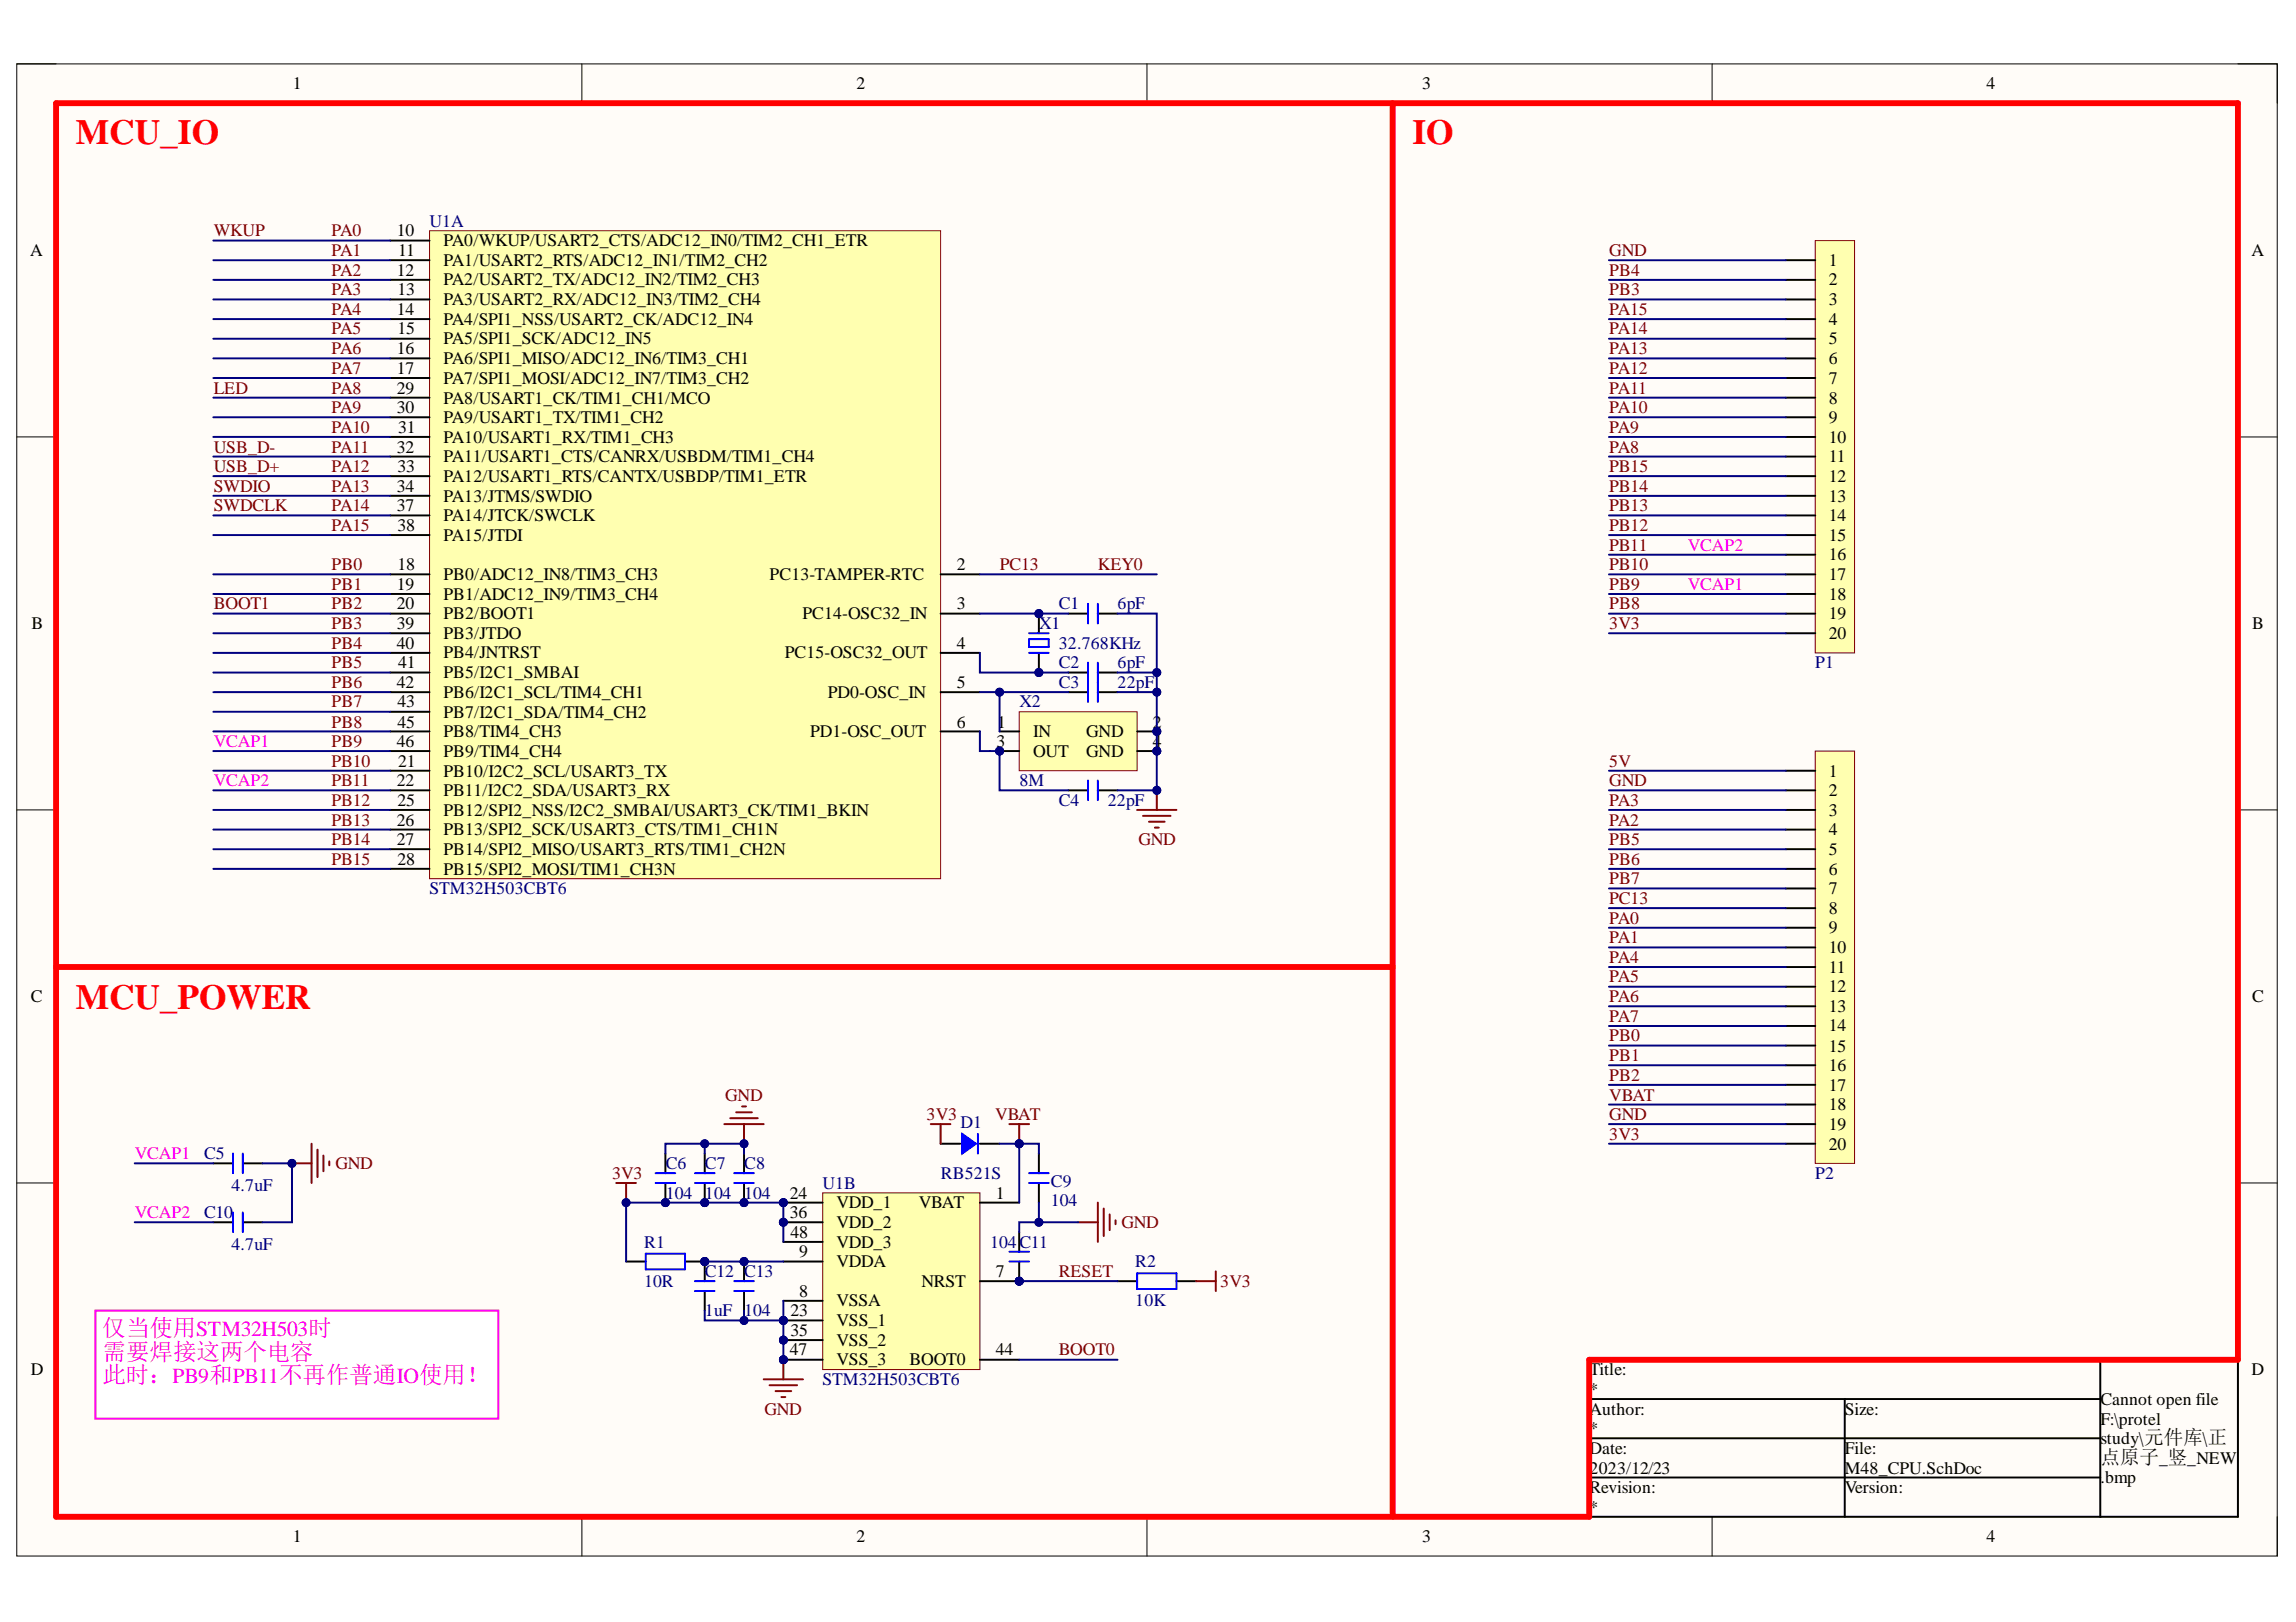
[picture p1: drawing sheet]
<svg xmlns="http://www.w3.org/2000/svg" width="297mm" height="210mm" viewBox="0 0 297 210" stroke-linecap="round" stroke-linejoin="round" font-family="sans-serif">
<defs><g id="words">
<g font-size="4.6" fill="#f00">
<text x="9.8" y="18.7">MCU_IO</text>
<text x="182.7" y="18.7">IO</text>
<text x="9.8" y="130.5">MCU_POWER</text>
</g>
<g font-size="3" fill="#f0f">
<text x="13.3" y="172.9">仅当使用STM32H503时</text>
<text x="13.3" y="176">需要焊接这两个电容</text>
<text x="13.3" y="179">此时：PB9和PB11不再作普通IO使用！</text>
</g>
<text font-size="2.5" x="271.7" y="189.4">点原子_竖_NEW</text>
<g font-size="2.3">
<text x="37.9" y="11.6">1</text>
<text x="110.8" y="11.6">2</text>
<text x="184" y="11.6">3</text>
<text x="257" y="11.6">4</text>
<text x="3.9" y="33.1">A</text>
<text x="51.4" y="30.6">10</text>
<text x="51.4" y="35.7">12</text>
<text x="51.5" y="33.1">11</text>
<text x="57.4" y="31.9">PA0/WKUP/USART2_CTS/ADC12_IN0/TIM2_CH1_ETR</text>
<text x="57.4" y="34.4">PA1/USART2_RTS/ADC12_IN1/TIM2_CH2</text>
<text x="236.6" y="34.4">1</text>
<text x="291.3" y="33.1">A</text>
<text x="51.4" y="40.7">14</text>
<text x="51.4" y="38.2">13</text>
<text x="57.4" y="36.9">PA2/USART2_TX/ADC12_IN2/TIM2_CH3</text>
<text x="57.4" y="39.5">PA3/USART2_RX/ADC12_IN3/TIM2_CH4</text>
<text x="236.6" y="36.9">2</text>
<text x="236.6" y="39.5">3</text>
<text x="51.4" y="45.8">16</text>
<text x="51.4" y="43.3">15</text>
<text x="57.4" y="42">PA4/SPI1_NSS/USART2_CK/ADC12_IN4</text>
<text x="57.4" y="44.5">PA5/SPI1_SCK/ADC12_IN5</text>
<text x="57.4" y="47.1">PA6/SPI1_MISO/ADC12_IN6/TIM3_CH1</text>
<text x="236.6" y="42">4</text>
<text x="236.6" y="44.5">5</text>
<text x="236.6" y="47.1">6</text>
<text x="51.4" y="48.3">17</text>
<text x="51.4" y="51">29</text>
<text x="51.4" y="53.5">30</text>
<text x="57.4" y="49.7">PA7/SPI1_MOSI/ADC12_IN7/TIM3_CH2</text>
<text x="57.4" y="52.2">PA8/USART1_CK/TIM1_CH1/MCO</text>
<text x="236.6" y="49.7">7</text>
<text x="236.6" y="52.2">8</text>
<text x="51.4" y="58.6">32</text>
<text x="51.5" y="56">31</text>
<text x="57.4" y="54.8">PA9/USART1_TX/TIM1_CH2</text>
<text x="57.4" y="57.3">PA10/USART1_RX/TIM1_CH3</text>
<text x="57.4" y="59.8">PA11/USART1_CTS/CANRX/USBDM/TIM1_CH4</text>
<text x="236.6" y="54.8">9</text>
<text x="236.6" y="57.3">10</text>
<text x="236.6" y="59.8">11</text>
<text x="51.4" y="63.6">34</text>
<text x="51.4" y="61.1">33</text>
<text x="57.4" y="62.4">PA12/USART1_RTS/CANTX/USBDP/TIM1_ETR</text>
<text x="57.4" y="64.9">PA13/JTMS/SWDIO</text>
<text x="236.6" y="62.4">12</text>
<text x="236.6" y="64.9">13</text>
<text x="51.4" y="66.2">37</text>
<text x="51.4" y="68.7">38</text>
<text x="57.4" y="67.5">PA14/JTCK/SWCLK</text>
<text x="57.4" y="70">PA15/JTDI</text>
<text x="236.6" y="67.5">14</text>
<text x="236.6" y="70">15</text>
<text x="51.4" y="76.3">19</text>
<text x="51.4" y="73.8">18</text>
<text x="57.4" y="75.1">PB0/ADC12_IN8/TIM3_CH3</text>
<text x="57.4" y="77.6">PB1/ADC12_IN9/TIM3_CH4</text>
<text x="99.6" y="75.1">PC13-TAMPER-RTC</text>
<text x="123.8" y="73.8">2</text>
<text x="236.6" y="72.5">16</text>
<text x="236.6" y="75.1">17</text>
<text x="236.6" y="77.6">18</text>
<text x="4.1" y="81.4">B</text>
<text x="51.4" y="78.9">20</text>
<text x="51.4" y="81.4">39</text>
<text x="51.4" y="83.9">40</text>
<text x="57.4" y="80.1">PB2/BOOT1</text>
<text x="57.4" y="82.7">PB3/JTDO</text>
<text x="103.8" y="80.1">PC14-OSC32_IN</text>
<text x="123.8" y="78.9">3</text>
<text x="123.8" y="83.9">4</text>
<text x="236.6" y="80.1">19</text>
<text x="236.6" y="82.7">20</text>
<text x="291.4" y="81.4">B</text>
<text x="51.4" y="89">42</text>
<text x="51.5" y="86.5">41</text>
<text x="57.4" y="85.2">PB4/JNTRST</text>
<text x="57.4" y="87.7">PB5/I2C1_SMBAI</text>
<text x="101.5" y="85.2">PC15-OSC32_OUT</text>
<text x="123.8" y="89">5</text>
<text x="51.4" y="91.5">43</text>
<text x="51.4" y="94.2">45</text>
<text x="57.4" y="90.3">PB6/I2C1_SCL/TIM4_CH1</text>
<text x="57.4" y="92.9">PB7/I2C1_SDA/TIM4_CH2</text>
<text x="57.4" y="95.4">PB8/TIM4_CH3</text>
<text x="104.8" y="95.4">PD1-OSC_OUT</text>
<text x="107.1" y="90.3">PD0-OSC_IN</text>
<text x="123.8" y="94.2">6</text>
<text x="129" y="94.2">1</text>
<text x="133.7" y="95.4">IN</text>
<text x="140.5" y="95.4">GND</text>
<text x="149.1" y="94.2">2</text>
<text x="51.4" y="101.8">22</text>
<text x="51.4" y="96.7">46</text>
<text x="51.5" y="99.2">21</text>
<text x="57.4" y="100.5">PB10/I2C2_SCL/USART3_TX</text>
<text x="57.4" y="98">PB9/TIM4_CH4</text>
<text x="128.9" y="96.7">3</text>
<text x="133.7" y="98">OUT</text>
<text x="140.5" y="98">GND</text>
<text x="149.1" y="96.7">4</text>
<text x="236.6" y="100.5">1</text>
<text x="51.4" y="106.8">26</text>
<text x="51.4" y="104.3">25</text>
<text x="57.4" y="103">PB11/I2C2_SDA/USART3_RX</text>
<text x="57.4" y="105.6">PB12/SPI2_NSS/I2C2_SMBAI/USART3_CK/TIM1_BKIN</text>
<text x="236.6" y="103">2</text>
<text x="236.6" y="105.6">3</text>
<text x="51.4" y="109.4">27</text>
<text x="51.4" y="111.9">28</text>
<text x="57.4" y="108.1">PB13/SPI2_SCK/USART3_CTS/TIM1_CH1N</text>
<text x="57.4" y="110.6">PB14/SPI2_MISO/USART3_RTS/TIM1_CH2N</text>
<text x="57.4" y="113.2">PB15/SPI2_MOSI/TIM1_CH3N</text>
<text x="236.6" y="108.1">4</text>
<text x="236.6" y="110.6">5</text>
<text x="236.6" y="113.2">6</text>
<text x="236.6" y="115.7">7</text>
<text x="236.6" y="118.3">8</text>
<text x="236.6" y="120.8">9</text>
<text x="236.6" y="123.3">10</text>
<text x="236.6" y="125.9">11</text>
<text x="4" y="129.7">C</text>
<text x="236.6" y="128.4">12</text>
<text x="236.6" y="130.9">13</text>
<text x="291.4" y="129.7">C</text>
<text x="236.6" y="133.5">14</text>
<text x="236.6" y="136.1">15</text>
<text x="236.6" y="138.6">16</text>
<text x="236.6" y="141.2">17</text>
<text x="236.6" y="143.7">18</text>
<text x="236.6" y="146.2">19</text>
<text x="236.6" y="148.8">20</text>
<text x="102.2" y="155.1">24</text>
<text x="128.8" y="155.1">1</text>
<text x="102.2" y="157.6">36</text>
<text x="102.3" y="160.2">48</text>
<text x="108.2" y="156.4">VDD_1</text>
<text x="108.2" y="158.9">VDD_2</text>
<text x="108.2" y="161.4">VDD_3</text>
<text x="118.9" y="156.4">VBAT</text>
<text x="103.4" y="167.8">8</text>
<text x="103.4" y="162.7">9</text>
<text x="108.2" y="164">VDDA</text>
<text x="119.2" y="166.5">NRST</text>
<text x="128.8" y="165.3">7</text>
<text x="102.3" y="170.3">23</text>
<text x="102.3" y="172.9">35</text>
<text x="108.2" y="169.1">VSSA</text>
<text x="108.2" y="171.6">VSS_1</text>
<text x="4" y="177.9">D</text>
<text x="102.2" y="175.4">47</text>
<text x="108.2" y="174.1">VSS_2</text>
<text x="108.2" y="176.7">VSS_3</text>
<text x="117.7" y="176.7">BOOT0</text>
<text x="128.8" y="175.4">44</text>
<text x="205.7" y="177.9">Title:</text>
<text x="291.3" y="177.9">D</text>
<text x="205.7" y="183.1">Author:</text>
<text x="205.7" y="180.6">*</text>
<text x="205.7" y="185.6">*</text>
<text x="238.7" y="183.1">Size:</text>
<text x="271.7" y="181.8">Cannot open file</text>
<text x="271.7" y="184.4">F:\protel</text>
<text x="205.7" y="188.2">Date:</text>
<text x="205.7" y="190.7">2023/12/23</text>
<text x="238.7" y="188.2">File:</text>
<text x="238.7" y="190.7">M48_CPU.SchDoc</text>
<text x="271.7" y="186.9">study\元件库\正</text>
<text x="271.7" y="192">.bmp</text>
<text x="205.7" y="193.2">Revision:</text>
<text x="205.7" y="195.8">*</text>
<text x="238.7" y="193.2">Version:</text>
<text x="37.9" y="199.6">1</text>
<text x="110.8" y="199.6">2</text>
<text x="184" y="199.6">3</text>
<text x="257" y="199.6">4</text>
</g>
<g font-size="2.3" fill="#000080">
<text x="55.6" y="29.3">U1A</text>
<text x="134.4" y="81.4">X1</text>
<text x="137" y="83.9">32.768KHz</text>
<text x="137" y="78.9">C1</text>
<text x="144.6" y="78.9">6pF</text>
<text x="137" y="86.5">C2</text>
<text x="137" y="89">C3</text>
<text x="144.6" y="86.5">6pF</text>
<text x="144.6" y="89">22pF</text>
<text x="234.8" y="86.5">P1</text>
<text x="131.9" y="91.5">X2</text>
<text x="131.9" y="101.8">8M</text>
<text x="137" y="104.3">C4</text>
<text x="143.3" y="104.3">22pF</text>
<text x="55.6" y="115.7">STM32H503CBT6</text>
<text x="124.3" y="146">D1</text>
<text x="26.4" y="150">C5</text>
<text x="29.9" y="154.1">4.7uF</text>
<text x="86.1" y="151.3">C6</text>
<text x="86.1" y="155.1">104</text>
<text x="91.2" y="151.3">C7</text>
<text x="91.2" y="155.1">104</text>
<text x="96.3" y="151.3">C8</text>
<text x="96.3" y="155.1">104</text>
<text x="106.4" y="153.8">U1B</text>
<text x="121.7" y="152.6">RB521S</text>
<text x="135.9" y="153.6">C9</text>
<text x="234.8" y="152.6">P2</text>
<text x="26.4" y="157.6">C10</text>
<text x="29.9" y="161.7">4.7uF</text>
<text x="83.3" y="161.4">R1</text>
<text x="128.1" y="161.4">104</text>
<text x="131.9" y="161.4">C11</text>
<text x="135.9" y="156.1">104</text>
<text x="83.3" y="166.5">10R</text>
<text x="91.2" y="165.3">C12</text>
<text x="96.3" y="165.3">C13</text>
<text x="146.9" y="164">R2</text>
<text x="91.2" y="170.3">1uF 104</text>
<text x="146.9" y="169.1">10K</text>
<text x="106.4" y="179.3">STM32H503CBT6</text>
</g>
<g font-size="2.3" fill="#800000">
<text x="27.7" y="30.6">WKUP</text>
<text x="42.9" y="30.6">PA0</text>
<text x="42.9" y="33.1">PA1</text>
<text x="42.9" y="35.7">PA2</text>
<text x="208.2" y="35.7">PB4</text>
<text x="208.2" y="33.1">GND</text>
<text x="42.9" y="38.2">PA3</text>
<text x="42.9" y="40.7">PA4</text>
<text x="208.2" y="40.7">PA15</text>
<text x="208.2" y="38.2">PB3</text>
<text x="42.9" y="43.3">PA5</text>
<text x="42.9" y="45.8">PA6</text>
<text x="208.2" y="45.8">PA13</text>
<text x="208.2" y="43.3">PA14</text>
<text x="27.7" y="51">LED</text>
<text x="42.9" y="48.3">PA7</text>
<text x="42.9" y="51">PA8</text>
<text x="42.9" y="53.5">PA9</text>
<text x="208.2" y="53.5">PA10</text>
<text x="208.2" y="51">PA11</text>
<text x="208.2" y="48.3">PA12</text>
<text x="27.7" y="58.6">USB_D-</text>
<text x="42.9" y="56">PA10</text>
<text x="42.9" y="58.6">PA11</text>
<text x="208.2" y="58.6">PA8</text>
<text x="208.2" y="56">PA9</text>
<text x="27.7" y="61.1">USB_D+</text>
<text x="27.7" y="63.6">SWDIO</text>
<text x="42.9" y="61.1">PA12</text>
<text x="42.9" y="63.6">PA13</text>
<text x="208.2" y="63.6">PB14</text>
<text x="208.2" y="61.1">PB15</text>
<text x="27.7" y="66.2">SWDCLK</text>
<text x="42.9" y="66.2">PA14</text>
<text x="42.9" y="68.7">PA15</text>
<text x="208.2" y="71.3">PB11</text>
<text x="208.2" y="68.7">PB12</text>
<text x="208.2" y="66.2">PB13</text>
<text x="42.9" y="73.8">PB0</text>
<text x="42.9" y="76.3">PB1</text>
<text x="129.4" y="73.8">PC13</text>
<text x="142" y="73.8">KEY0</text>
<text x="208.2" y="76.3">PB9</text>
<text x="208.2" y="73.8">PB10</text>
<text x="27.7" y="78.9">BOOT1</text>
<text x="42.9" y="78.9">PB2</text>
<text x="42.9" y="81.4">PB3</text>
<text x="42.9" y="83.9">PB4</text>
<text x="208.2" y="78.9">PB8</text>
<text x="208.2" y="81.4">3V3</text>
<text x="42.9" y="86.5">PB5</text>
<text x="42.9" y="89">PB6</text>
<text x="42.9" y="91.5">PB7</text>
<text x="42.9" y="94.2">PB8</text>
<text x="42.9" y="96.7">PB9</text>
<text x="42.9" y="99.2">PB10</text>
<text x="42.9" y="101.8">PB11</text>
<text x="208.2" y="101.8">GND</text>
<text x="208.2" y="99.2">5V</text>
<text x="42.9" y="104.3">PB12</text>
<text x="42.9" y="106.8">PB13</text>
<text x="208.2" y="106.8">PA2</text>
<text x="208.2" y="104.3">PA3</text>
<text x="42.9" y="109.4">PB14</text>
<text x="42.9" y="111.9">PB15</text>
<text x="147.3" y="109.4">GND</text>
<text x="208.2" y="109.4">PB5</text>
<text x="208.2" y="111.9">PB6</text>
<text x="208.2" y="119.5">PA0</text>
<text x="208.2" y="114.4">PB7</text>
<text x="208.2" y="117">PC13</text>
<text x="208.2" y="122.1">PA1</text>
<text x="208.2" y="124.6">PA4</text>
<text x="208.2" y="127.1">PA5</text>
<text x="208.2" y="129.7">PA6</text>
<text x="208.2" y="132.2">PA7</text>
<text x="208.2" y="134.7">PB0</text>
<text x="208.2" y="137.4">PB1</text>
<text x="93.8" y="142.4">GND</text>
<text x="208.2" y="139.9">PB2</text>
<text x="208.2" y="142.4">VBAT</text>
<text x="119.9" y="145">3V3</text>
<text x="128.8" y="145">VBAT</text>
<text x="208.2" y="147.5">3V3</text>
<text x="208.2" y="145">GND</text>
<text x="43.4" y="151.3">GND</text>
<text x="79.2" y="152.6">3V3</text>
<text x="145.1" y="158.9">GND</text>
<text x="137" y="165.3">RESET</text>
<text x="157.9" y="166.5">3V3</text>
<text x="137" y="175.4">BOOT0</text>
<text x="98.9" y="183.1">GND</text>
</g>
<g font-size="2.3" fill="#f0f">
<text x="218.3" y="71.3">VCAP2</text>
<text x="218.3" y="76.3">VCAP1</text>
<text x="27.7" y="96.7">VCAP1</text>
<text x="27.7" y="101.8">VCAP2</text>
<text x="17.4" y="150">VCAP1</text>
<text x="17.4" y="157.6">VCAP2</text>
</g>
</g></defs>
<path d="M2.2 8.3h292.4v193.1h-292.4z" fill-rule="evenodd" fill="#fffcf8"/>
<path d="M2.2 8.3h292.4v193.1h-292.4z" fill="none" stroke="#000" stroke-width=".13"/>
<path d="M7.3 13.4h282.2v182.9h-282.2z" fill-rule="evenodd" fill="#fffcf8"/>
<g fill="none" stroke="#000" stroke-width=".13">
<path d="M2.2 8.3h5.1M7.3 13.4h282.2v182.9h-282.2zM75.3 8.3v5M148.4 8.3v5M221.5 8.3v5.1M289.5 8.3h5.1v5.1M2.2 56.5h5.1M289.5 56.5h5.1M2.2 104.8h5.1M289.5 104.8h5.1M2.2 153.1h5.1M289.5 153.1h5.1"/>
<path d="M75.3 196.3v5.1M148.4 196.3v5.1M221.5 196.3v5.1M294.6 196.3v5.1"/>
</g>
<path d="M205.6 176h83.9v20.3h-83.9zM271.7 176v20.3M205.6 181h66.1M205.6 186.1h66.1M205.6 191.2h66.1M238.7 181v15.3" fill="none" stroke="#000" stroke-width=".25"/>
<path d="M55.6 29.9h66.1v83.8h-66.1z" fill-rule="evenodd" fill="#ffffb0"/>
<path d="M55.6 29.9h66.1v83.8h-66.1z" fill="none" stroke="#800000" stroke-width=".13"/>
<g fill="none" stroke="#000" stroke-width=".25">
<path d="M50.5 31.1h5.1M50.5 33.7h5.1M50.5 36.2h5.1M50.5 38.8h5.1M50.5 41.3h5.1M50.5 43.8h5.1M50.5 46.4h5.1M50.5 48.9h5.1M50.5 51.5h5.1M50.5 54h5.1M50.5 56.5h5.1M50.5 59.1h5.1"/>
<path d="M50.5 74.3h5.1M50.5 79.4h5.1M50.5 76.9h5.1M50.5 61.6h5.1M50.5 64.2h5.1M50.5 66.7h5.1M50.5 69.2h5.1M121.7 74.3h5.1M121.7 79.4h5.1M50.5 84.5h5.1M50.5 89.6h5.1M50.5 94.7h5.1"/>
<path d="M50.5 99.7h5.1M50.5 81.9h5.1M50.5 87h5.1M50.5 92.1h5.1M50.5 97.2h5.1M121.7 84.5h5.1M121.7 89.6h5.1M121.7 94.7h5.1M50.5 102.3h5.1M50.5 104.8h5.1M50.5 107.4h5.1M50.5 109.9h5.1"/>
<path d="M50.5 112.4h5.1"/>
</g>
<circle cx="131.9" cy="165.8" r=".51" fill="#000080"/>
<circle cx="131.9" cy="165.8" r=".51" fill="none" stroke="#000080" stroke-width=".13"/>
<circle cx="101.3" cy="170.9" r=".51" fill="#000080"/>
<circle cx="101.3" cy="170.9" r=".51" fill="none" stroke="#000080" stroke-width=".13"/>
<circle cx="101.3" cy="155.6" r=".51" fill="#000080"/>
<circle cx="101.3" cy="155.6" r=".51" fill="none" stroke="#000080" stroke-width=".13"/>
<circle cx="101.3" cy="173.4" r=".51" fill="#000080"/>
<circle cx="101.3" cy="173.4" r=".51" fill="none" stroke="#000080" stroke-width=".13"/>
<circle cx="101.3" cy="158.2" r=".51" fill="#000080"/>
<circle cx="101.3" cy="158.2" r=".51" fill="none" stroke="#000080" stroke-width=".13"/>
<circle cx="101.3" cy="176" r=".51" fill="#000080"/>
<circle cx="101.3" cy="176" r=".51" fill="none" stroke="#000080" stroke-width=".13"/>
<path d="M106.4 154.4h20.4v22.8h-20.4z" fill-rule="evenodd" fill="#ffffb0"/>
<path d="M106.4 154.4h20.4v22.8h-20.4z" fill="none" stroke="#800000" stroke-width=".13"/>
<path d="M126.8 155.6h5.1M126.8 165.8h5.1" fill="none" stroke="#000" stroke-width=".25"/>
<circle cx="131.9" cy="165.8" r=".51" fill="#000080"/>
<circle cx="131.9" cy="165.8" r=".51" fill="none" stroke="#000080" stroke-width=".13"/>
<path d="M101.3 168.3h5.1M101.3 163.3h5.1M101.3 170.9h5.1" fill="none" stroke="#000" stroke-width=".25"/>
<circle cx="101.3" cy="170.9" r=".51" fill="#000080"/>
<circle cx="101.3" cy="170.9" r=".51" fill="none" stroke="#000080" stroke-width=".13"/>
<path d="M101.3 155.6h5.1" fill="none" stroke="#000" stroke-width=".25"/>
<circle cx="101.3" cy="155.6" r=".51" fill="#000080"/>
<circle cx="101.3" cy="155.6" r=".51" fill="none" stroke="#000080" stroke-width=".13"/>
<path d="M101.3 173.4h5.1" fill="none" stroke="#000" stroke-width=".25"/>
<circle cx="101.3" cy="173.4" r=".51" fill="#000080"/>
<circle cx="101.3" cy="173.4" r=".51" fill="none" stroke="#000080" stroke-width=".13"/>
<path d="M101.3 158.2h5.1" fill="none" stroke="#000" stroke-width=".25"/>
<circle cx="101.3" cy="158.2" r=".51" fill="#000080"/>
<circle cx="101.3" cy="158.2" r=".51" fill="none" stroke="#000080" stroke-width=".13"/>
<path d="M101.3 176h5.1M126.8 176h5.1" fill="none" stroke="#000" stroke-width=".25"/>
<circle cx="101.3" cy="176" r=".51" fill="#000080"/>
<circle cx="101.3" cy="176" r=".51" fill="none" stroke="#000080" stroke-width=".13"/>
<path d="M101.3 160.7h5.1" fill="none" stroke="#000" stroke-width=".25"/>
<g fill="none" stroke="#000080" stroke-width=".25">
<path d="M27.6 31.1h22.9M27.6 33.7h22.9M27.6 36.2h22.9M27.6 38.8h22.9M27.6 41.3h22.9M27.6 43.8h22.9M27.6 46.4h22.9M27.6 48.9h22.9M27.6 51.5h22.9M27.6 54h22.9M27.6 56.5h22.9M27.6 59.1h22.9"/>
<path d="M27.6 74.3h22.9M27.6 76.9h22.9M27.6 79.4h22.9M27.6 61.6h22.9M27.6 64.2h22.9M27.6 66.7h22.9M27.6 69.2h22.9M27.6 81.9h22.9M27.6 84.5h22.9M27.6 87h22.9M27.6 89.6h22.9M27.6 92.1h22.9"/>
<path d="M27.6 94.7h22.9M27.6 97.2h22.9M27.6 99.7h22.9M27.6 102.3h22.9M27.6 104.8h22.9M27.6 107.4h22.9M27.6 109.9h22.9M27.6 112.4h22.9"/>
</g>
<circle cx="134.4" cy="87" r=".51" fill="#000080"/>
<circle cx="134.4" cy="87" r=".51" fill="none" stroke="#000080" stroke-width=".13"/>
<circle cx="134.4" cy="79.4" r=".51" fill="#000080"/>
<circle cx="134.4" cy="79.4" r=".51" fill="none" stroke="#000080" stroke-width=".13"/>
<path d="M134.4 84.5v2.5" fill="none" stroke="#000" stroke-width=".25"/>
<circle cx="134.4" cy="87" r=".51" fill="#000080"/>
<circle cx="134.4" cy="87" r=".51" fill="none" stroke="#000080" stroke-width=".13"/>
<path d="M134.4 79.4v2.5" fill="none" stroke="#000" stroke-width=".25"/>
<circle cx="134.4" cy="79.4" r=".51" fill="#000080"/>
<circle cx="134.4" cy="79.4" r=".51" fill="none" stroke="#000080" stroke-width=".13"/>
<path d="M140.8 78.1v2.6M142 78.1v2.6M133.1 84.5h2.6M133.1 82.7h2.6v1h-2.6zM133.1 81.9h2.6M140.8 85.8v2.5M142 85.8v2.5" fill="none" stroke="#00f" stroke-width=".25"/>
<path d="M138.2 79.4h2.6M142 79.4h2.6M138.2 87h2.6M142 87h2.6" fill="none" stroke="#000" stroke-width=".25"/>
<path d="M126.8 79.4h11.4" fill="none" stroke="#000080" stroke-width=".25"/>
<circle cx="134.4" cy="79.4" r=".51" fill="#000080"/>
<circle cx="134.4" cy="79.4" r=".51" fill="none" stroke="#000080" stroke-width=".13"/>
<path d="M126.8 84.5v2.5h11.4" fill="none" stroke="#000080" stroke-width=".25"/>
<circle cx="134.4" cy="87" r=".51" fill="#000080"/>
<circle cx="134.4" cy="87" r=".51" fill="none" stroke="#000080" stroke-width=".13"/>
<path d="M147.1 104.8h5.1M147.9 105.6h3.5M148.6 106.3h2.1M149.4 107.1h.5M149.7 102.3v2.5" fill="none" stroke="#800000" stroke-width=".25"/>
<circle cx="149.7" cy="102.3" r=".51" fill="#000080"/>
<circle cx="149.7" cy="102.3" r=".51" fill="none" stroke="#000080" stroke-width=".13"/>
<path d="M138.2 89.6h2.6M142 89.6h2.6M138.2 102.3h2.6M142 102.3h2.6" fill="none" stroke="#000" stroke-width=".25"/>
<path d="M140.8 88.3v2.5M142 88.3v2.5M140.8 101v2.5M142 101v2.5" fill="none" stroke="#00f" stroke-width=".25"/>
<path d="M126.8 89.6h11.4" fill="none" stroke="#000080" stroke-width=".25"/>
<circle cx="129.3" cy="89.6" r=".51" fill="#000080"/>
<circle cx="129.3" cy="89.6" r=".51" fill="none" stroke="#000080" stroke-width=".13"/>
<circle cx="96.3" cy="163.3" r=".51" fill="#000080"/>
<circle cx="96.3" cy="163.3" r=".51" fill="none" stroke="#000080" stroke-width=".13"/>
<path d="M96.3 163.3v2.5" fill="none" stroke="#000" stroke-width=".25"/>
<circle cx="96.3" cy="163.3" r=".51" fill="#000080"/>
<circle cx="96.3" cy="163.3" r=".51" fill="none" stroke="#000080" stroke-width=".13"/>
<path d="M96.3 167.1v2.5" fill="none" stroke="#000" stroke-width=".25"/>
<path d="M95 167.1h2.5M95 165.8h2.5" fill="none" stroke="#00f" stroke-width=".25"/>
<circle cx="91.2" cy="163.3" r=".51" fill="#000080"/>
<circle cx="91.2" cy="163.3" r=".51" fill="none" stroke="#000080" stroke-width=".13"/>
<path d="M91.2 163.3v2.5" fill="none" stroke="#000" stroke-width=".25"/>
<circle cx="91.2" cy="163.3" r=".51" fill="#000080"/>
<circle cx="91.2" cy="163.3" r=".51" fill="none" stroke="#000080" stroke-width=".13"/>
<path d="M91.2 167.1v2.5" fill="none" stroke="#000" stroke-width=".25"/>
<path d="M89.9 167.1h2.5M89.9 165.8h2.5" fill="none" stroke="#00f" stroke-width=".25"/>
<path d="M91.2 163.3h10.1" fill="none" stroke="#000080" stroke-width=".25"/>
<circle cx="96.3" cy="163.3" r=".51" fill="#000080"/>
<circle cx="96.3" cy="163.3" r=".51" fill="none" stroke="#000080" stroke-width=".13"/>
<circle cx="91.2" cy="163.3" r=".51" fill="#000080"/>
<circle cx="91.2" cy="163.3" r=".51" fill="none" stroke="#000080" stroke-width=".13"/>
<path d="M101.3 168.3v7.7" fill="none" stroke="#000080" stroke-width=".25"/>
<circle cx="101.3" cy="170.9" r=".51" fill="#000080"/>
<circle cx="101.3" cy="170.9" r=".51" fill="none" stroke="#000080" stroke-width=".13"/>
<circle cx="101.3" cy="173.4" r=".51" fill="#000080"/>
<circle cx="101.3" cy="173.4" r=".51" fill="none" stroke="#000080" stroke-width=".13"/>
<circle cx="101.3" cy="176" r=".51" fill="#000080"/>
<circle cx="101.3" cy="176" r=".51" fill="none" stroke="#000080" stroke-width=".13"/>
<path d="M96.3 169.6v1.3h5" fill="none" stroke="#000080" stroke-width=".25"/>
<circle cx="101.3" cy="170.9" r=".51" fill="#000080"/>
<circle cx="101.3" cy="170.9" r=".51" fill="none" stroke="#000080" stroke-width=".13"/>
<circle cx="96.3" cy="170.9" r=".51" fill="#000080"/>
<circle cx="96.3" cy="170.9" r=".51" fill="none" stroke="#000080" stroke-width=".13"/>
<path d="M91.2 169.6v1.3h5.1" fill="none" stroke="#000080" stroke-width=".25"/>
<circle cx="96.3" cy="170.9" r=".51" fill="#000080"/>
<circle cx="96.3" cy="170.9" r=".51" fill="none" stroke="#000080" stroke-width=".13"/>
<circle cx="91.2" cy="163.3" r=".51" fill="#000080"/>
<circle cx="91.2" cy="163.3" r=".51" fill="none" stroke="#000080" stroke-width=".13"/>
<path d="M88.6 163.3h2.6" fill="none" stroke="#000" stroke-width=".25"/>
<circle cx="91.2" cy="163.3" r=".51" fill="#000080"/>
<circle cx="91.2" cy="163.3" r=".51" fill="none" stroke="#000080" stroke-width=".13"/>
<path d="M81 163.3h2.5" fill="none" stroke="#000" stroke-width=".25"/>
<path d="M83.5 162.2h5.1v2.1h-5.1z" fill="none" stroke="#00f" stroke-width=".25"/>
<path d="M101.3 160.7v-5.1h-20.3v7.7" fill="none" stroke="#000080" stroke-width=".25"/>
<circle cx="101.3" cy="158.2" r=".51" fill="#000080"/>
<circle cx="101.3" cy="158.2" r=".51" fill="none" stroke="#000080" stroke-width=".13"/>
<circle cx="101.3" cy="155.6" r=".51" fill="#000080"/>
<circle cx="101.3" cy="155.6" r=".51" fill="none" stroke="#000080" stroke-width=".13"/>
<circle cx="96.3" cy="155.6" r=".51" fill="#000080"/>
<circle cx="96.3" cy="155.6" r=".51" fill="none" stroke="#000080" stroke-width=".13"/>
<circle cx="91.2" cy="155.6" r=".51" fill="#000080"/>
<circle cx="91.2" cy="155.6" r=".51" fill="none" stroke="#000080" stroke-width=".13"/>
<circle cx="86.1" cy="155.6" r=".51" fill="#000080"/>
<circle cx="86.1" cy="155.6" r=".51" fill="none" stroke="#000080" stroke-width=".13"/>
<circle cx="81" cy="155.6" r=".51" fill="#000080"/>
<circle cx="81" cy="155.6" r=".51" fill="none" stroke="#000080" stroke-width=".13"/>
<circle cx="91.2" cy="155.6" r=".51" fill="#000080"/>
<circle cx="91.2" cy="155.6" r=".51" fill="none" stroke="#000080" stroke-width=".13"/>
<path d="M91.2 149.3v2.5M91.2 153.1v2.5" fill="none" stroke="#000" stroke-width=".25"/>
<circle cx="91.2" cy="155.6" r=".51" fill="#000080"/>
<circle cx="91.2" cy="155.6" r=".51" fill="none" stroke="#000080" stroke-width=".13"/>
<path d="M89.9 153.1h2.5M89.9 151.8h2.5" fill="none" stroke="#00f" stroke-width=".25"/>
<circle cx="96.3" cy="155.6" r=".51" fill="#000080"/>
<circle cx="96.3" cy="155.6" r=".51" fill="none" stroke="#000080" stroke-width=".13"/>
<path d="M96.3 149.3v2.5M96.3 153.1v2.5" fill="none" stroke="#000" stroke-width=".25"/>
<circle cx="96.3" cy="155.6" r=".51" fill="#000080"/>
<circle cx="96.3" cy="155.6" r=".51" fill="none" stroke="#000080" stroke-width=".13"/>
<path d="M95 153.1h2.5M95 151.8h2.5" fill="none" stroke="#00f" stroke-width=".25"/>
<circle cx="86.1" cy="155.6" r=".51" fill="#000080"/>
<circle cx="86.1" cy="155.6" r=".51" fill="none" stroke="#000080" stroke-width=".13"/>
<path d="M86.1 149.3v2.5M86.1 153.1v2.5" fill="none" stroke="#000" stroke-width=".25"/>
<circle cx="86.1" cy="155.6" r=".51" fill="#000080"/>
<circle cx="86.1" cy="155.6" r=".51" fill="none" stroke="#000080" stroke-width=".13"/>
<path d="M84.8 153.1h2.6M84.8 151.8h2.6" fill="none" stroke="#00f" stroke-width=".25"/>
<path d="M93.7 145.5h5.1M94.5 144.7h3.5M95.2 143.9h2.1M96 143.2h.5M96.3 145.5v2.5" fill="none" stroke="#800000" stroke-width=".25"/>
<circle cx="96.3" cy="148" r=".51" fill="#000080"/>
<circle cx="96.3" cy="148" r=".51" fill="none" stroke="#000080" stroke-width=".13"/>
<path d="M86.1 149.3v-1.3h10.2v1.3" fill="none" stroke="#000080" stroke-width=".25"/>
<circle cx="91.2" cy="148" r=".51" fill="#000080"/>
<circle cx="91.2" cy="148" r=".51" fill="none" stroke="#000080" stroke-width=".13"/>
<circle cx="96.3" cy="148" r=".51" fill="#000080"/>
<circle cx="96.3" cy="148" r=".51" fill="none" stroke="#000080" stroke-width=".13"/>
<path d="M91.2 148v1.3" fill="none" stroke="#000080" stroke-width=".25"/>
<circle cx="91.2" cy="148" r=".51" fill="#000080"/>
<circle cx="91.2" cy="148" r=".51" fill="none" stroke="#000080" stroke-width=".13"/>
<path d="M79.7 153.1h2.6M81 153.1v2.5" fill="none" stroke="#800000" stroke-width=".25"/>
<circle cx="81" cy="155.6" r=".51" fill="#000080"/>
<circle cx="81" cy="155.6" r=".51" fill="none" stroke="#000080" stroke-width=".13"/>
<circle cx="131.9" cy="165.8" r=".51" fill="#000080"/>
<circle cx="131.9" cy="165.8" r=".51" fill="none" stroke="#000080" stroke-width=".13"/>
<path d="M131.9 159.4v2.6M131.9 163.3v2.5" fill="none" stroke="#000" stroke-width=".25"/>
<circle cx="131.9" cy="165.8" r=".51" fill="#000080"/>
<circle cx="131.9" cy="165.8" r=".51" fill="none" stroke="#000080" stroke-width=".13"/>
<path d="M130.6 163.3h2.5M130.6 162h2.5M147.1 164.8h5.1v2h-5.1z" fill="none" stroke="#00f" stroke-width=".25"/>
<path d="M144.6 165.8h2.5M152.2 165.8h2.5" fill="none" stroke="#000" stroke-width=".25"/>
<path d="M131.9 176h12.7M131.9 165.8h12.7" fill="none" stroke="#000080" stroke-width=".25"/>
<circle cx="131.9" cy="165.8" r=".51" fill="#000080"/>
<circle cx="131.9" cy="165.8" r=".51" fill="none" stroke="#000080" stroke-width=".13"/>
<path d="M130.6 145.5h2.5M131.9 145.5v2.5" fill="none" stroke="#800000" stroke-width=".25"/>
<circle cx="131.9" cy="148" r=".51" fill="#000080"/>
<circle cx="131.9" cy="148" r=".51" fill="none" stroke="#000080" stroke-width=".13"/>
<path d="M134.4 149.3v2.5M134.4 153.1v2.5" fill="none" stroke="#000" stroke-width=".25"/>
<path d="M133.1 151.8h2.6M133.1 153.1h2.6" fill="none" stroke="#00f" stroke-width=".25"/>
<path d="M139.5 158.2h2.5M142 155.6v5.1M142.8 156.4v3.6M143.6 157.2v2M144.3 157.9v.5" fill="none" stroke="#800000" stroke-width=".25"/>
<path d="M126.8 74.3h22.9" fill="none" stroke="#000080" stroke-width=".25"/>
<path d="M234.8 31.1h5.1v53.4h-5.1z" fill-rule="evenodd" fill="#ffffb0"/>
<path d="M234.8 31.1h5.1v53.4h-5.1z" fill="none" stroke="#800000" stroke-width=".13"/>
<g fill="none" stroke="#000" stroke-width=".25">
<path d="M231 33.7h3.8M231 36.2h3.8M231 38.8h3.8M231 41.3h3.8M231 43.8h3.8M231 46.4h3.8M231 48.9h3.8M231 51.5h3.8M231 54h3.8M231 56.5h3.8M231 59.1h3.8M231 61.6h3.8"/>
<path d="M231 64.2h3.8M231 66.7h3.8M231 69.2h3.8M231 71.8h3.8M231 74.3h3.8M231 76.9h3.8M231 79.4h3.8M231 81.9h3.8"/>
</g>
<path d="M234.8 97.2h5.1v53.4h-5.1z" fill-rule="evenodd" fill="#ffffb0"/>
<path d="M234.8 97.2h5.1v53.4h-5.1z" fill="none" stroke="#800000" stroke-width=".13"/>
<g fill="none" stroke="#000" stroke-width=".25">
<path d="M231 99.7h3.8M231 102.3h3.8M231 104.8h3.8M231 107.4h3.8M231 109.9h3.8M231 112.4h3.8M231 115h3.8M231 117.5h3.8M231 120.1h3.8M231 122.6h3.8M231 125.1h3.8M231 127.7h3.8"/>
<path d="M231 130.2h3.8M231 132.8h3.8M231 135.3h3.8M231 137.9h3.8M27.6 150.5h2.5M27.6 158.2h2.5M31.4 150.5h2.6M31.4 158.2h2.6M231 140.4h3.8M231 142.9h3.8M231 145.5h3.8M231 148h3.8"/>
</g>
<g fill="none" stroke="#000080" stroke-width=".25">
<path d="M208.2 33.7h22.8M208.2 36.2h22.8M208.2 38.8h22.8M208.2 41.3h22.8M208.2 43.8h22.8M208.2 46.4h22.8M208.2 48.9h22.8M208.2 51.5h22.8M208.2 54h22.8M208.2 56.5h22.8M208.2 59.1h22.8M208.2 61.6h22.8"/>
<path d="M208.2 64.2h22.8M208.2 66.7h22.8M208.2 69.2h22.8M208.2 71.8h22.8M208.2 74.3h22.8M208.2 76.9h22.8M208.2 79.4h22.8M208.2 81.9h22.8M208.2 99.7h22.8M208.2 102.3h22.8M208.2 104.8h22.8M208.2 107.4h22.8"/>
<path d="M208.2 109.9h22.8M208.2 112.4h22.8M208.2 115h22.8M208.2 117.5h22.8M208.2 120.1h22.8M208.2 122.6h22.8M208.2 125.1h22.8M208.2 127.7h22.8M208.2 130.2h22.8M208.2 132.8h22.8M208.2 135.3h22.8M208.2 137.9h22.8"/>
<path d="M17.4 150.5h10.2M17.4 158.2h10.2M34 150.5h3.8v7.7h-3.8M208.2 140.4h22.8M208.2 142.9h22.8M208.2 145.5h22.8M208.2 148h22.8"/>
</g>
<path d="M30.1 149.3v2.5M30.1 156.9v2.5M31.4 149.3v2.5M31.4 156.9v2.5" fill="none" stroke="#00f" stroke-width=".25"/>
<circle cx="37.8" cy="150.6" r=".51" fill="#000080"/>
<circle cx="37.8" cy="150.6" r=".51" fill="none" stroke="#000080" stroke-width=".13"/>
<path d="M37.8 150.5h2.5M40.3 148v5.1M41.1 148.8v3.5M41.8 149.5v2.1M42.6 150.3v.5" fill="none" stroke="#800000" stroke-width=".25"/>
<circle cx="37.8" cy="150.6" r=".51" fill="#000080"/>
<circle cx="37.8" cy="150.6" r=".51" fill="none" stroke="#000080" stroke-width=".13"/>
<path d="M12.3 169.6h52.2v14h-52.2z" fill-rule="evenodd" fill="#fff"/>
<path d="M12.3 169.6h52.2v14h-52.2z" fill="none" stroke="#f0f" stroke-width=".25"/>
<path d="M134.4 155.6v2.6h-2.5v1.2" fill="none" stroke="#000080" stroke-width=".25"/>
<circle cx="134.4" cy="158.2" r=".51" fill="#000080"/>
<circle cx="134.4" cy="158.2" r=".51" fill="none" stroke="#000080" stroke-width=".13"/>
<path d="M154.7 165.8h2.6M157.3 164.5v2.6" fill="none" stroke="#800000" stroke-width=".25"/>
<path d="M121.7 148h2.5M126.8 148h2.5" fill="none" stroke="#000" stroke-width=".25"/>
<path d="M126.5 146.7v2.6" fill="none" stroke="#00f" stroke-width=".25"/>
<path d="M124.5 146.7l1.8 1.3-1.8 1.3z" fill="#00f"/>
<path d="M124.5 146.7l1.8 1.3-1.8 1.3z" fill="none" stroke="#00f" stroke-width=".25"/>
<path d="M120.4 145.5h2.6M121.7 145.5v2.5" fill="none" stroke="#800000" stroke-width=".25"/>
<path d="M129.3 148h2.6v7.6" fill="none" stroke="#000080" stroke-width=".25"/>
<circle cx="131.9" cy="148" r=".51" fill="#000080"/>
<circle cx="131.9" cy="148" r=".51" fill="none" stroke="#000080" stroke-width=".13"/>
<path d="M134.4 158.2h5.1" fill="none" stroke="#000080" stroke-width=".25"/>
<circle cx="134.4" cy="158.2" r=".51" fill="#000080"/>
<circle cx="134.4" cy="158.2" r=".51" fill="none" stroke="#000080" stroke-width=".13"/>
<path d="M131.9 148h2.5v1.3" fill="none" stroke="#000080" stroke-width=".25"/>
<circle cx="131.9" cy="148" r=".51" fill="#000080"/>
<circle cx="131.9" cy="148" r=".51" fill="none" stroke="#000080" stroke-width=".13"/>
<circle cx="149.7" cy="94.7" r=".51" fill="#000080"/>
<circle cx="149.7" cy="94.7" r=".51" fill="none" stroke="#000080" stroke-width=".13"/>
<circle cx="129.3" cy="97.2" r=".51" fill="#000080"/>
<circle cx="129.3" cy="97.2" r=".51" fill="none" stroke="#000080" stroke-width=".13"/>
<circle cx="149.7" cy="97.2" r=".51" fill="#000080"/>
<circle cx="149.7" cy="97.2" r=".51" fill="none" stroke="#000080" stroke-width=".13"/>
<path d="M131.9 92.1h15.2v7.6h-15.2z" fill-rule="evenodd" fill="#ffffb0"/>
<path d="M131.9 92.1h15.2v7.6h-15.2z" fill="none" stroke="#800000" stroke-width=".13"/>
<path d="M129.3 94.7h2.6M147.1 94.7h2.6" fill="none" stroke="#000" stroke-width=".25"/>
<circle cx="149.7" cy="94.7" r=".51" fill="#000080"/>
<circle cx="149.7" cy="94.7" r=".51" fill="none" stroke="#000080" stroke-width=".13"/>
<path d="M129.3 97.2h2.6" fill="none" stroke="#000" stroke-width=".25"/>
<circle cx="129.3" cy="97.2" r=".51" fill="#000080"/>
<circle cx="129.3" cy="97.2" r=".51" fill="none" stroke="#000080" stroke-width=".13"/>
<path d="M147.1 97.2h2.6" fill="none" stroke="#000" stroke-width=".25"/>
<circle cx="149.7" cy="97.2" r=".51" fill="#000080"/>
<circle cx="149.7" cy="97.2" r=".51" fill="none" stroke="#000080" stroke-width=".13"/>
<path d="M129.3 89.6v5.1" fill="none" stroke="#000080" stroke-width=".25"/>
<circle cx="129.3" cy="89.6" r=".51" fill="#000080"/>
<circle cx="129.3" cy="89.6" r=".51" fill="none" stroke="#000080" stroke-width=".13"/>
<path d="M126.8 94.7v2.5h2.5v5.1h8.9" fill="none" stroke="#000080" stroke-width=".25"/>
<circle cx="129.3" cy="97.2" r=".51" fill="#000080"/>
<circle cx="129.3" cy="97.2" r=".51" fill="none" stroke="#000080" stroke-width=".13"/>
<path d="M144.6 79.4h5.1v7.6h-5.1" fill="none" stroke="#000080" stroke-width=".25"/>
<circle cx="149.7" cy="87" r=".51" fill="#000080"/>
<circle cx="149.7" cy="87" r=".51" fill="none" stroke="#000080" stroke-width=".13"/>
<path d="M149.7 87v15.3h-5.1" fill="none" stroke="#000080" stroke-width=".25"/>
<circle cx="149.7" cy="102.3" r=".51" fill="#000080"/>
<circle cx="149.7" cy="102.3" r=".51" fill="none" stroke="#000080" stroke-width=".13"/>
<circle cx="149.7" cy="97.2" r=".51" fill="#000080"/>
<circle cx="149.7" cy="97.2" r=".51" fill="none" stroke="#000080" stroke-width=".13"/>
<circle cx="149.7" cy="94.7" r=".51" fill="#000080"/>
<circle cx="149.7" cy="94.7" r=".51" fill="none" stroke="#000080" stroke-width=".13"/>
<circle cx="149.7" cy="89.6" r=".51" fill="#000080"/>
<circle cx="149.7" cy="89.6" r=".51" fill="none" stroke="#000080" stroke-width=".13"/>
<circle cx="149.7" cy="87" r=".51" fill="#000080"/>
<circle cx="149.7" cy="87" r=".51" fill="none" stroke="#000080" stroke-width=".13"/>
<path d="M144.6 89.6h5.1" fill="none" stroke="#000080" stroke-width=".25"/>
<circle cx="149.7" cy="89.6" r=".51" fill="#000080"/>
<circle cx="149.7" cy="89.6" r=".51" fill="none" stroke="#000080" stroke-width=".13"/>
<path d="M98.8 178.5h5.1M99.6 179.3h3.5M101.3 176v2.5M100.3 180h2.1M101.1 180.8h.5" fill="none" stroke="#800000" stroke-width=".25"/>
<circle cx="101.3" cy="176" r=".51" fill="#000080"/>
<circle cx="101.3" cy="176" r=".51" fill="none" stroke="#000080" stroke-width=".13"/>
<path d="M7.3 13.4h282.2v162.6h-83.9v20.3h-198.3zM180.2 13.4v182.9M7.3 125.1h172.9" fill="none" stroke="#f00" stroke-width=".76"/>
<use href="#words"/>
</svg>
